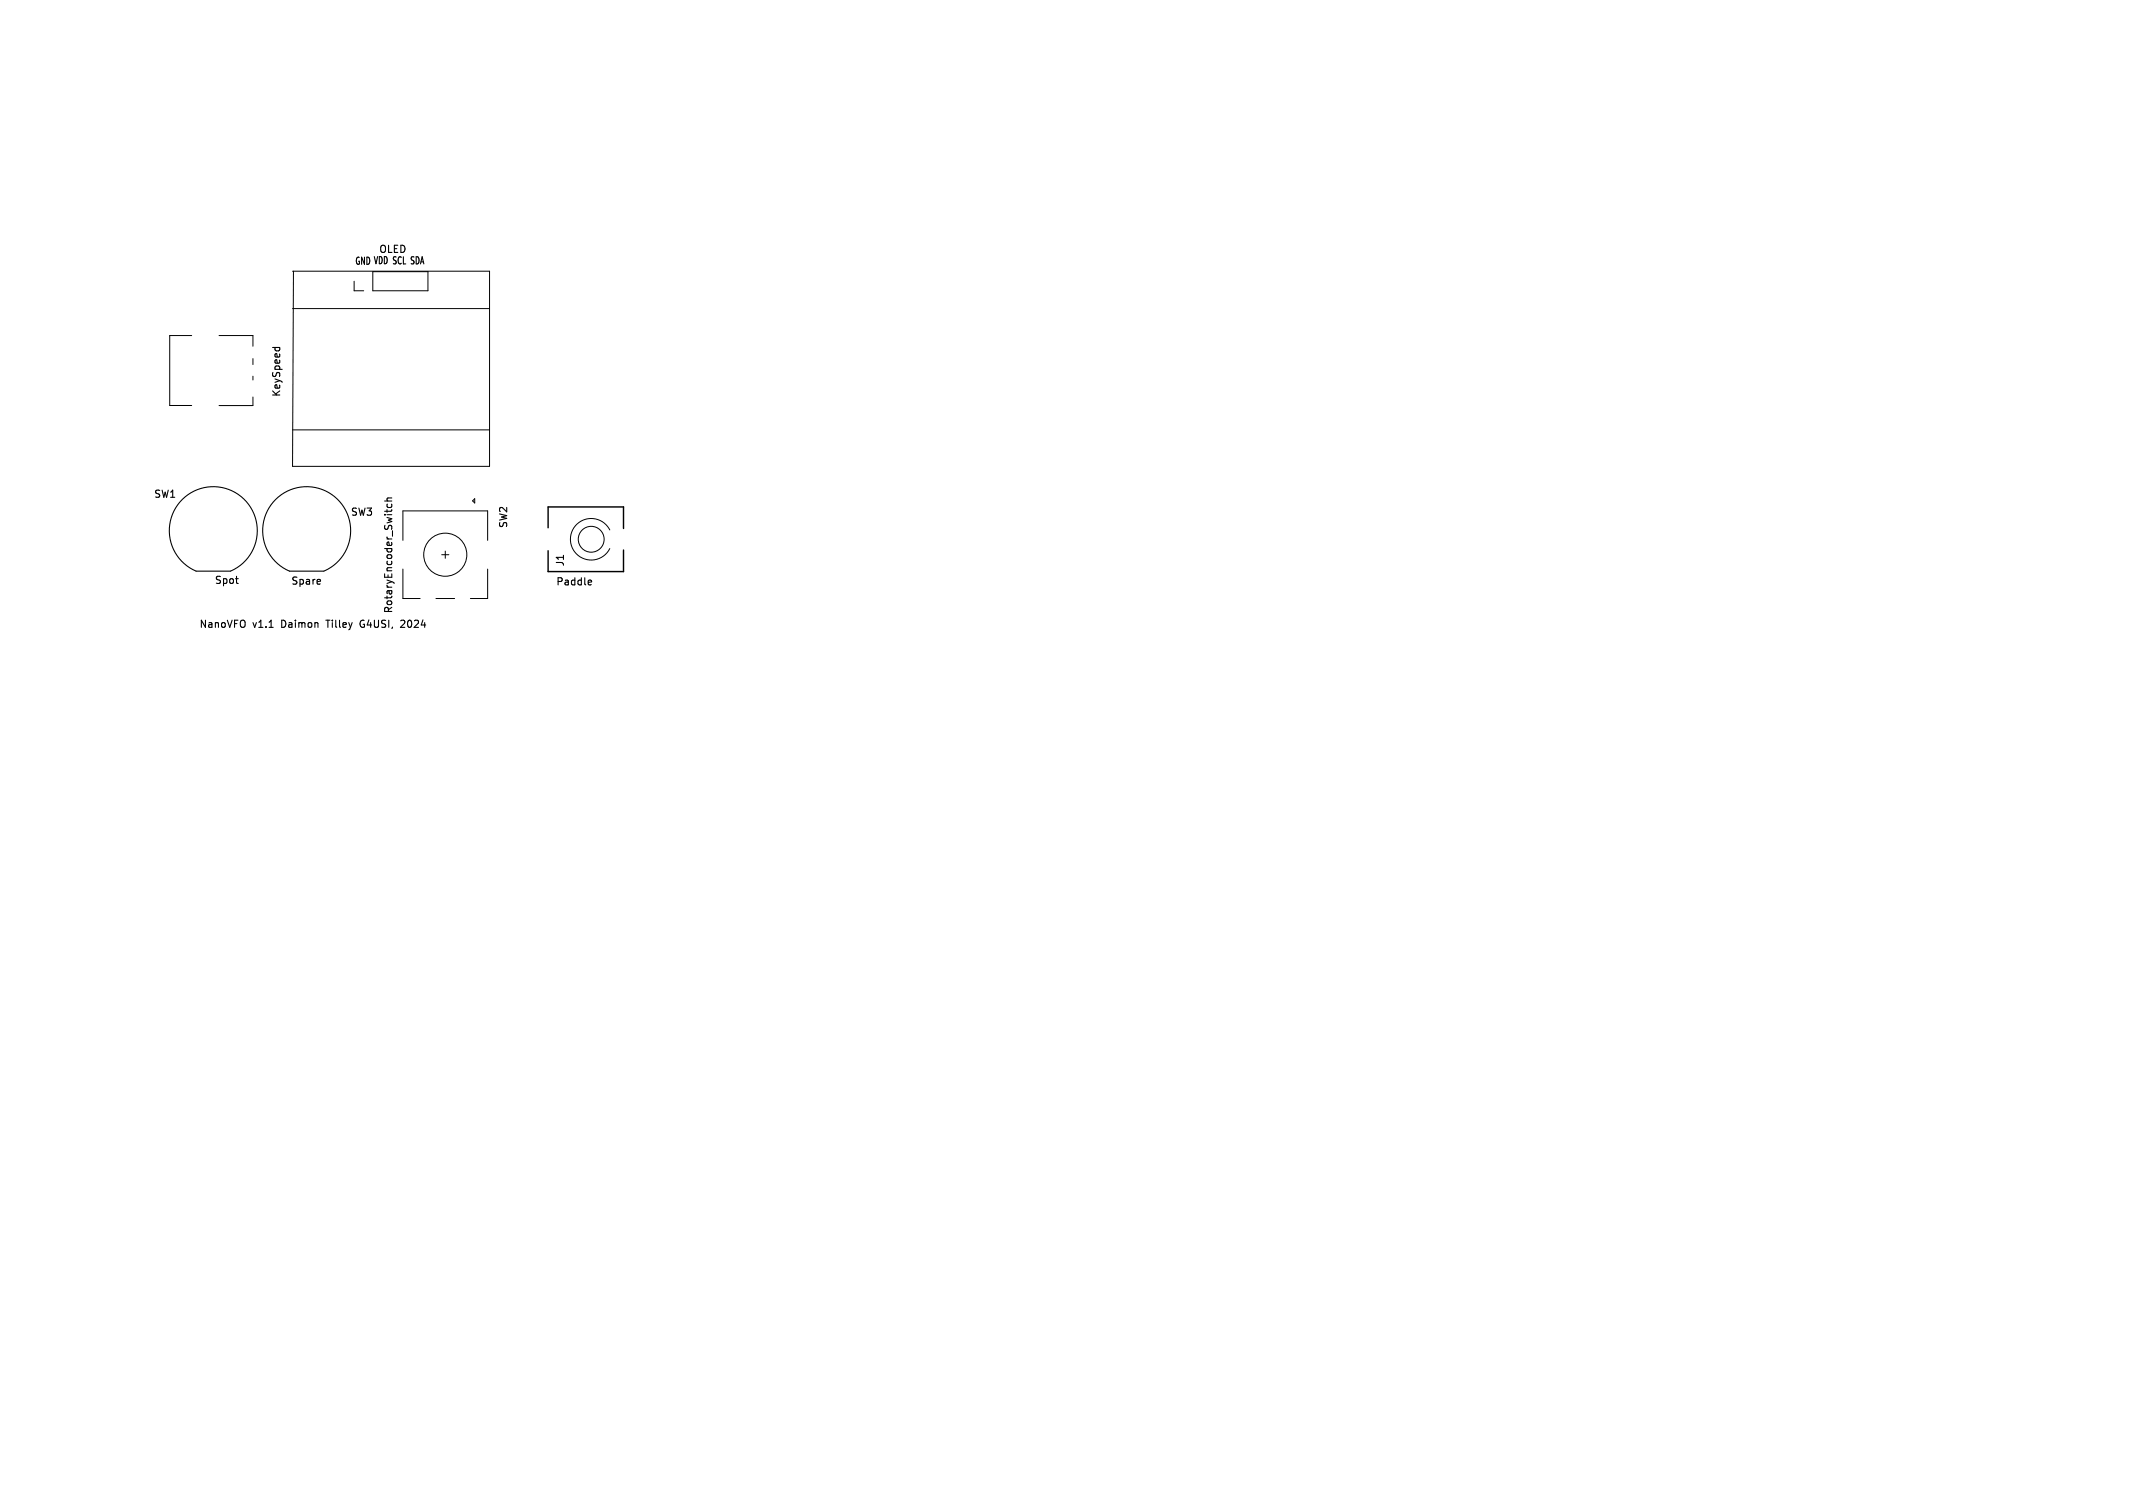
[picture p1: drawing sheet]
<svg xmlns="http://www.w3.org/2000/svg" width="297mm" height="210mm" viewBox="0 0 297 210" stroke-linecap="round" stroke-linejoin="round" font-family="sans-serif">
<defs><g id="words">
<g font-size="1.4">
<text x="52.7" y="35.4">OLED</text>
<text x="49.3" y="37.1">GND VDD SCL SDA</text>
<text x="39.2" y="55.4" transform="rotate(-90 39.2 55.4)">KeySpeed</text>
<text x="21.4" y="69.5">SW1</text>
<text x="48.8" y="72">SW3</text>
<text x="70.8" y="73.6" transform="rotate(-90 70.8 73.6)">SW2</text>
<text x="29.8" y="81.5">Spot</text>
<text x="40.5" y="81.6">Spare</text>
<text x="77.3" y="81.7">Paddle</text>
<text x="78.7" y="79" transform="rotate(-90 78.7 79)">J1</text>
<text x="27.7" y="87.5">NanoVFO</text>
<text x="35.2" y="87.5">v1.1</text>
<text x="39.4" y="87.5">Daimon</text>
<text x="45.9" y="87.5">Tilley</text>
<text x="50.8" y="87.5">G4USI,</text>
<text x="54.8" y="85.5" transform="rotate(-90 54.8 85.5)">RotaryEncoder_Switch</text>
<text x="56.8" y="87.5">2024</text>
</g>
</g></defs>
<g fill="none" stroke="#000" stroke-width=".15">
<path d="M38 48.4h1M38.3 48.4v.3M38.9 48.4l.1 .3M45.1 79.5a6.1 6.1 0 0 0 2.4-9.3 6.1 6.1 0 0 0-9.7 0 6.1 6.1 0 0 0 2.5 9.3h4.8M53.6 69.8h1M53.9 70.2v.3l.2 .2 .4-.1v-.4M54.6 69.3l-.7 .1v.2l.1 .2M32.8 80.6h.4M33.1 81.3h.1M44.6 80.7v.2l-.4 .1M45.4 86.4h.5M50.5 86.4a.54 .54 0 0 0-.4 .5 .54 .54 0 0 0 .4 .5"/>
<path d="M55.8 86.5l.1-.1 .4 .1M56.3 86.8l-.5 .6h.6M82 80.8h.3l.1 .2-.5 .1M82.3 81.4l-.3 .1"/>
<circle cx="29.7" cy="73.9" r="6.1"/>
</g>
<g fill="none" stroke="#000" stroke-width=".14">
<path d="M40.7 37.8h27.5v27.1h-27.5l.2-27.1M49.3 39.2v1.3h1.3M51.9 37.8h7.7v2.7h-7.7zM26.7 46.7h-3.1v9.8h3.1M30.5 56.5h4.7M30.5 46.7h4.7v1.5M35.2 49.9v.9M35.2 52.4v.5M35.2 55.3v1.2M40.7 43h27.5M40.7 59.9h27.5M56.1 75.3v-4.2h11.8v4.2"/>
<path d="M56.1 79.3v4.1h2.4M61.5 77.3h1M62 76.7v1M66.1 69.4v.6l-.3-.3zM67.9 79.3v4.1h-2.4M84.9 73.8a2.9 2.9 0 0 0-4.4-1 2.9 2.9 0 0 0 0 4.6 2.9 2.9 0 0 0 4.4-1M60.7 83.4h2.6"/>
<circle cx="62" cy="77.2" r="3"/>
<circle cx="82.3" cy="75.1" r="1.8"/>
</g>
<path d="M76.3 73.5v-2.9h10.5v3M86.8 76.6v3h-10.5v-2.9" fill="none" stroke="#000" stroke-width=".2"/>
<use href="#words"/>
</svg>
